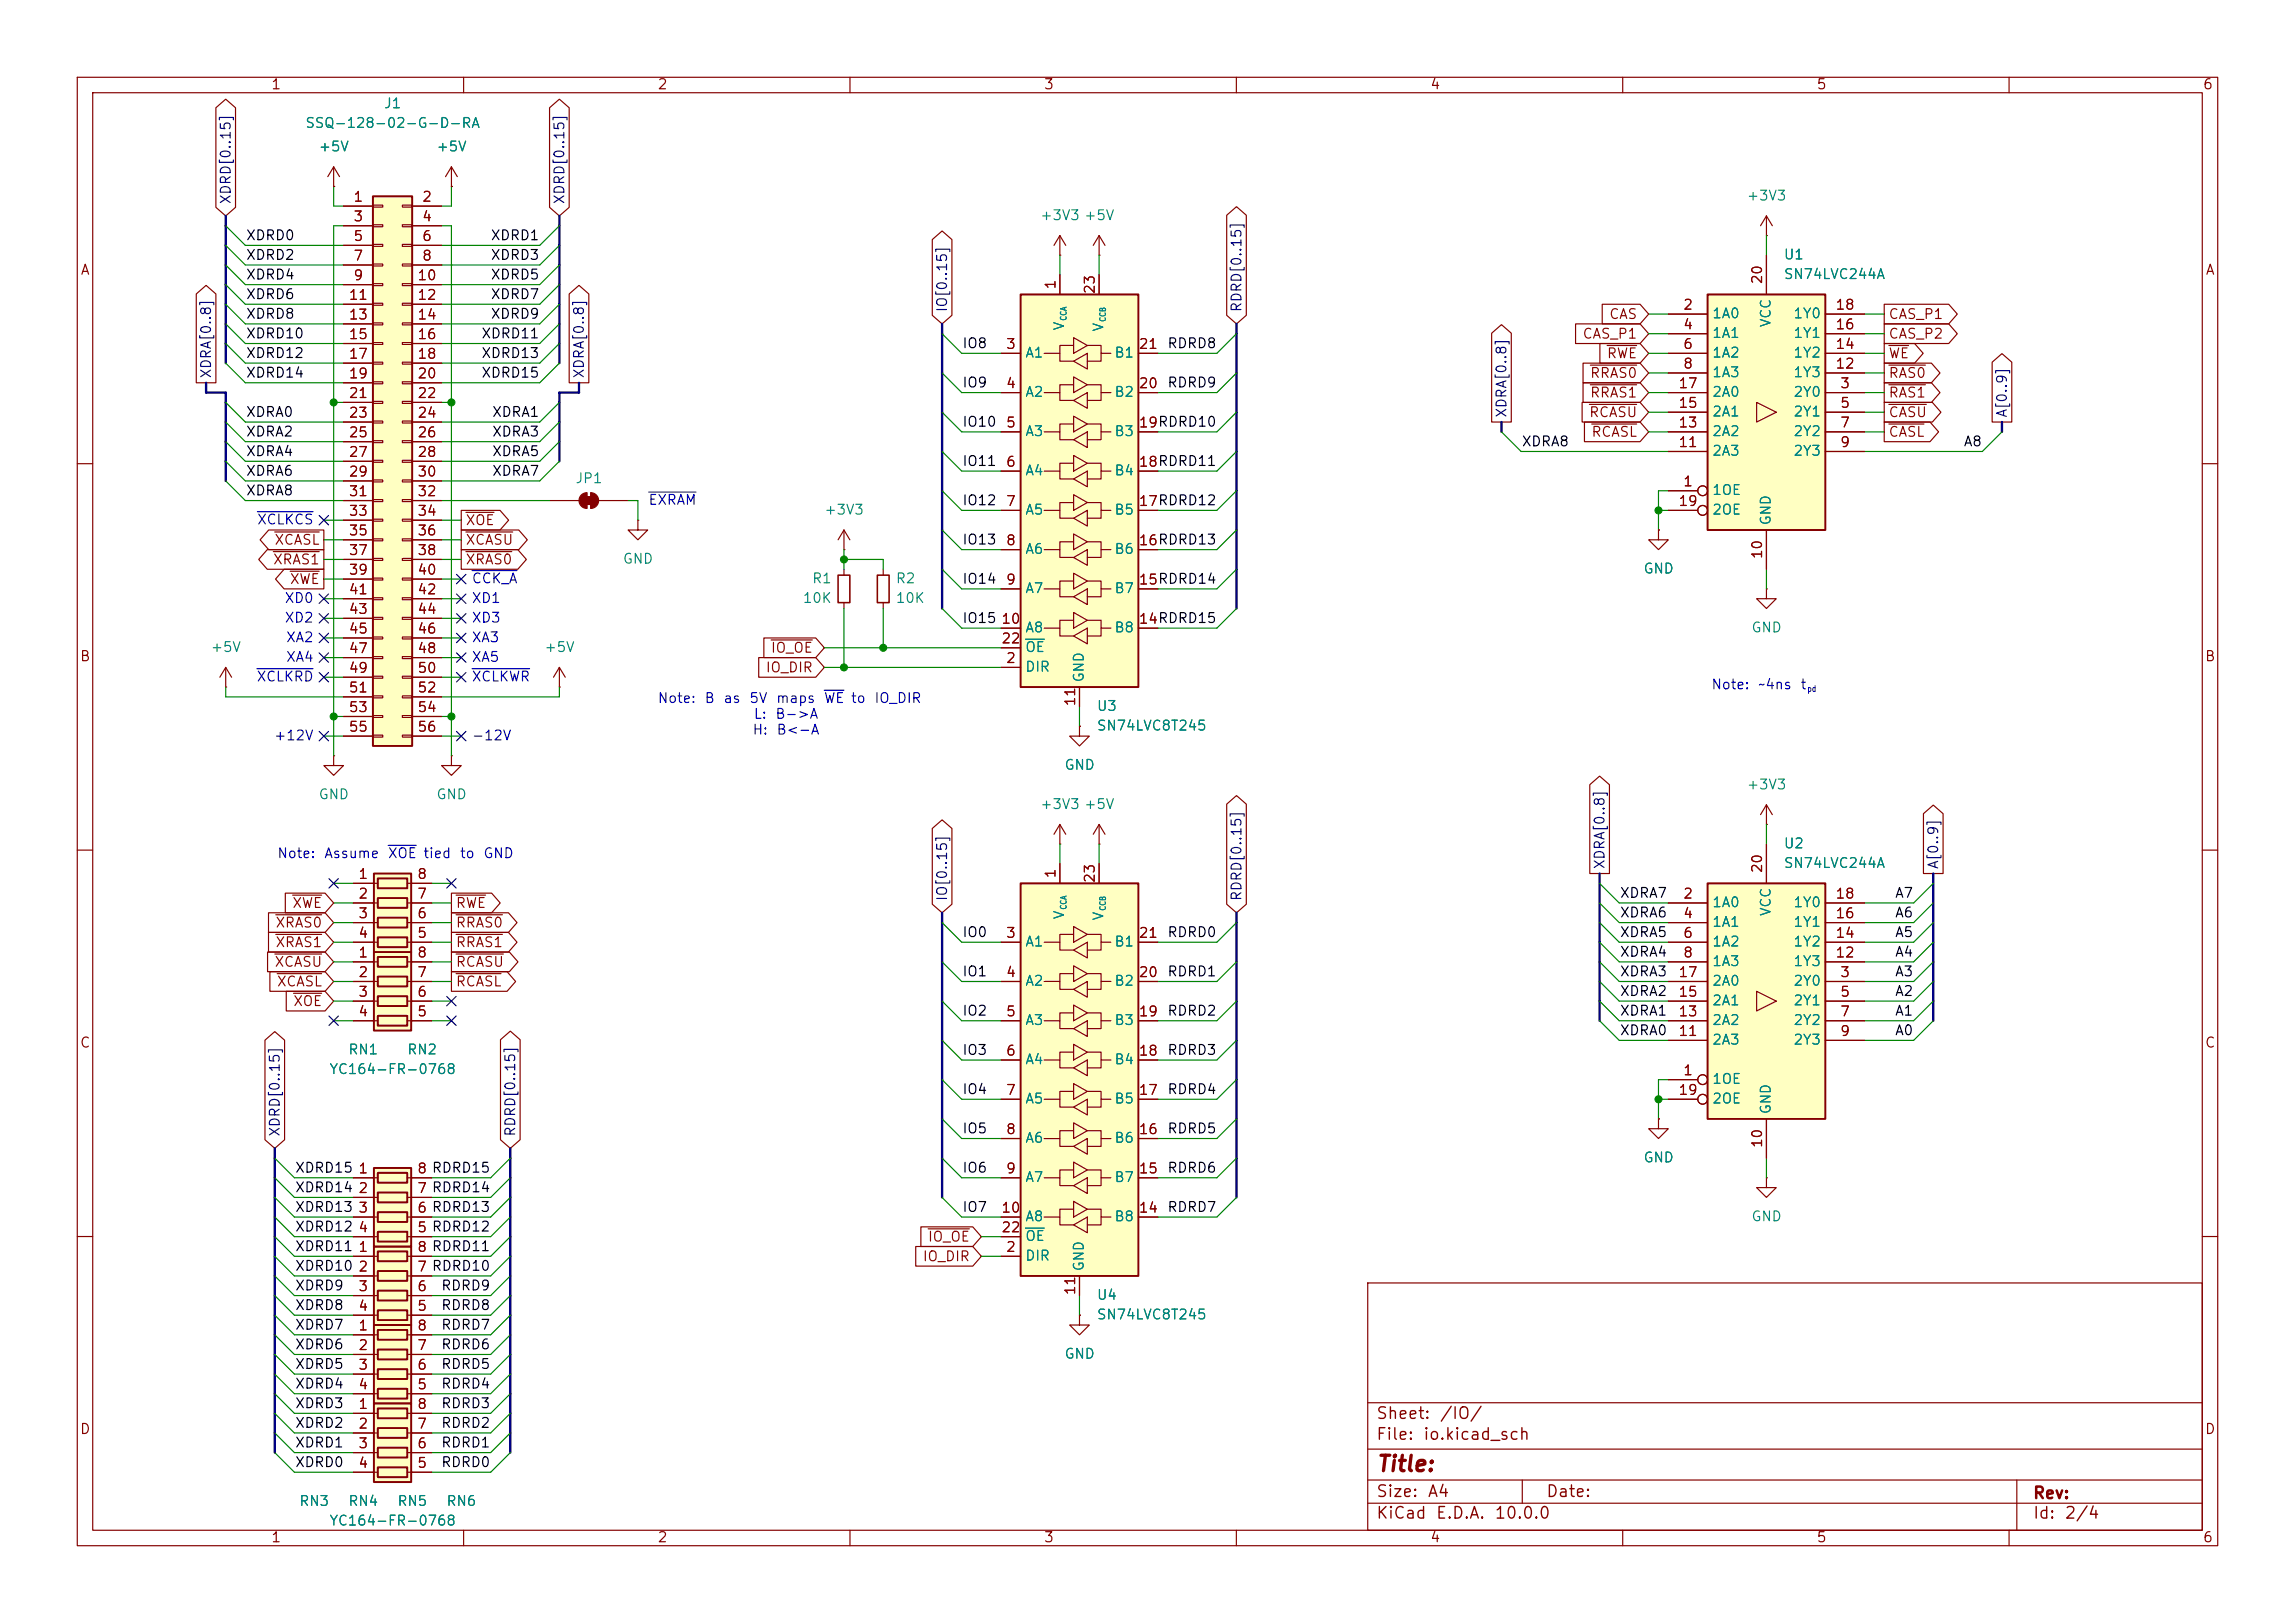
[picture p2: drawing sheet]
<svg xmlns="http://www.w3.org/2000/svg" width="297mm" height="210mm" viewBox="0 0 297 210" stroke-linecap="round" stroke-linejoin="round" font-family="sans-serif">
<defs><g id="words">
<text font-size="2" fill="#840000" x="178" y="190.9">Title:</text>
<g font-size="1.5" fill="#840000">
<text x="178" y="184">Sheet:</text>
<text x="186.2" y="184">/IO/</text>
<text x="178" y="186.7">File:</text>
<text x="184.1" y="186.7">io.kicad_sch</text>
<text x="178" y="196.9">KiCad</text>
<text x="178" y="194.1">Size:</text>
<text x="184.7" y="194.1">A4</text>
<text x="185.7" y="196.9">E.D.A.</text>
<text x="193.3" y="196.9">10.0.0</text>
<text x="200" y="194.1">Date:</text>
<text x="263" y="194.3">Rev:</text>
<text x="263" y="196.9">Id:</text>
<text x="267.1" y="196.9">2/4</text>
</g>
<g font-size="1.3" fill="#840000">
<text x="35" y="11.9">1</text>
<text x="85" y="11.9">2</text>
<text x="135" y="11.9">3</text>
<text x="185" y="11.9">4</text>
<text x="235" y="11.9">5</text>
<text x="285" y="11.9">6</text>
<text x="45.6" y="26.4">1</text>
<text x="45.6" y="29">3</text>
<text x="54.5" y="26.4">2</text>
<text x="54.5" y="29">4</text>
<text x="10.3" y="35.9">A</text>
<text x="45.6" y="31.5">5</text>
<text x="45.6" y="34">7</text>
<text x="54.5" y="31.5">6</text>
<text x="54.5" y="34">8</text>
<text x="285.3" y="35.9">A</text>
<text x="45" y="39.1">11</text>
<text x="45" y="41.7">13</text>
<text x="45.6" y="36.6">9</text>
<text x="53.9" y="36.6">10</text>
<text x="53.9" y="39.1">12</text>
<text x="53.9" y="41.7">14</text>
<text x="136.9" y="37.5" transform="rotate(-90 136.9 37.5)">1</text>
<text x="142" y="38.1" transform="rotate(-90 142 38.1)">23</text>
<text x="208.2" y="41.6">CAS</text>
<text x="217.7" y="40.4">2</text>
<text x="228.3" y="36.9" transform="rotate(-90 228.3 36.9)">20</text>
<text x="237.4" y="40.4">18</text>
<text x="244.3" y="41.6">CAS_P1</text>
<text x="45" y="44.2">15</text>
<text x="45" y="46.7">17</text>
<text x="53.9" y="44.2">16</text>
<text x="53.9" y="46.7">18</text>
<text x="130.1" y="45.5">3</text>
<text x="147.3" y="45.5">21</text>
<text x="204.7" y="44.1">CAS_P1</text>
<text x="207.9" y="46.7">RWE</text>
<text x="217.7" y="42.9">4</text>
<text x="217.7" y="45.5">6</text>
<text x="237.4" y="45.5">14</text>
<text x="237.4" y="42.9">16</text>
<text x="244.3" y="44.1">CAS_P2</text>
<text x="244.3" y="46.7">WE</text>
<text x="45" y="49.3">19</text>
<text x="45" y="51.8">21</text>
<text x="53.9" y="49.3">20</text>
<text x="53.9" y="51.8">22</text>
<text x="130.1" y="50.5">4</text>
<text x="147.3" y="50.5">20</text>
<text x="205.7" y="51.8">RRAS1</text>
<text x="205.7" y="49.2">RRAS0</text>
<text x="217.1" y="53.1">15</text>
<text x="217.1" y="50.5">17</text>
<text x="217.7" y="48">8</text>
<text x="237.4" y="48">12</text>
<text x="238.1" y="50.5">3</text>
<text x="238.1" y="53.1">5</text>
<text x="244.3" y="51.8">RAS1</text>
<text x="244.3" y="49.2">RAS0</text>
<text x="45" y="54.4">23</text>
<text x="45" y="56.9">25</text>
<text x="45" y="59.4">27</text>
<text x="53.9" y="54.4">24</text>
<text x="53.9" y="56.9">26</text>
<text x="53.9" y="59.4">28</text>
<text x="130.1" y="55.6">5</text>
<text x="147.3" y="55.6">19RDRD10</text>
<text x="147.3" y="55.6">19</text>
<text x="205.6" y="54.3">RCASU</text>
<text x="205.9" y="56.8">RCASL</text>
<text x="217.1" y="58.2">11</text>
<text x="217.1" y="55.6">13</text>
<text x="238.1" y="55.6">7</text>
<text x="238.1" y="58.2">9</text>
<text x="244.3" y="56.8">CASL</text>
<text x="244.3" y="54.3">CASU</text>
<text x="45" y="62">29</text>
<text x="45" y="64.5">31</text>
<text x="53.9" y="62">30</text>
<text x="53.9" y="64.5">32</text>
<text x="130.1" y="60.7">6</text>
<text x="130.1" y="65.8">7</text>
<text x="147.3" y="65.8">17RDRD12</text>
<text x="147.3" y="60.7">18RDRD11</text>
<text x="147.3" y="65.8">17</text>
<text x="147.3" y="60.7">18</text>
<text x="217.1" y="65.8">19</text>
<text x="217.7" y="63.2">1</text>
<text x="35.4" y="70.8">XCASL</text>
<text x="45" y="67.1">33</text>
<text x="45" y="69.6">35</text>
<text x="53.9" y="67.1">34</text>
<text x="53.9" y="69.6">36</text>
<text x="60.2" y="70.8">XCASU</text>
<text x="60.2" y="68.3">XOE</text>
<text x="130.1" y="70.9">8</text>
<text x="147.3" y="70.9">16RDRD13</text>
<text x="147.3" y="70.9">16</text>
<text x="35.2" y="73.3">XRAS1</text>
<text x="37.4" y="75.9">XWE</text>
<text x="45" y="72.1">37</text>
<text x="45" y="74.7">39</text>
<text x="45" y="77.2">41</text>
<text x="53.9" y="72.1">38</text>
<text x="53.9" y="74.7">40</text>
<text x="53.9" y="77.2">42</text>
<text x="60.2" y="73.3">XRAS0</text>
<text x="130.1" y="75.9">9</text>
<text x="147.3" y="75.9">15RDRD14</text>
<text x="147.3" y="75.9">15</text>
<text x="228.3" y="72.4" transform="rotate(-90 228.3 72.4)">10</text>
<text x="45" y="79.8">43</text>
<text x="45" y="82.3">45</text>
<text x="53.9" y="79.8">44</text>
<text x="53.9" y="82.3">46</text>
<text x="129.5" y="81">10</text>
<text x="129.5" y="83.6">22</text>
<text x="147.3" y="81">14RDRD15</text>
<text x="147.3" y="81">14</text>
<text x="10.3" y="85.9">B</text>
<text x="45" y="84.8">47</text>
<text x="45" y="87.4">49</text>
<text x="45" y="89.9">51</text>
<text x="53.9" y="84.8">48</text>
<text x="53.9" y="87.4">50</text>
<text x="53.9" y="89.9">52</text>
<text x="99" y="87.3">IO_DIR</text>
<text x="99.7" y="84.8">IO_OE</text>
<text x="130.1" y="86.1">2</text>
<text x="285.3" y="85.9">B</text>
<text x="45" y="92.5">53</text>
<text x="45" y="95">55</text>
<text x="53.9" y="92.5">54</text>
<text x="53.9" y="95">56</text>
<text x="139.4" y="91.5" transform="rotate(-90 139.4 91.5)">11</text>
<text x="136.9" y="113.7" transform="rotate(-90 136.9 113.7)">1</text>
<text x="228.3" y="113.1" transform="rotate(-90 228.3 113.1)">20</text>
<text x="37.7" y="117.8">XWE</text>
<text x="46.3" y="114">1</text>
<text x="46.3" y="116.6">2</text>
<text x="46.3" y="119.1">3</text>
<text x="53.9" y="119.1">6</text>
<text x="53.9" y="116.6">7</text>
<text x="53.9" y="114">8</text>
<text x="58.9" y="117.8">RWE</text>
<text x="142" y="114.3" transform="rotate(-90 142 114.3)">23</text>
<text x="217.7" y="116.6">2</text>
<text x="217.7" y="119.1">4</text>
<text x="237.4" y="119.1">16</text>
<text x="237.4" y="116.6">18</text>
<text x="35.4" y="125.4">XCASU</text>
<text x="35.6" y="122.9">XRAS1</text>
<text x="35.6" y="120.3">XRAS0</text>
<text x="46.3" y="124.2">1</text>
<text x="46.3" y="121.7">4</text>
<text x="53.9" y="124.2">8</text>
<text x="53.9" y="121.7">5</text>
<text x="58.9" y="122.9">RRAS1</text>
<text x="58.9" y="125.4">RCASU</text>
<text x="58.9" y="120.3">RRAS0</text>
<text x="130.1" y="121.7">3</text>
<text x="147.3" y="121.7">21</text>
<text x="217.7" y="121.7">6</text>
<text x="217.7" y="124.2">8</text>
<text x="237.4" y="124.2">12</text>
<text x="237.4" y="121.7">14</text>
<text x="35.7" y="128">XCASL</text>
<text x="37.9" y="130.5">XOE</text>
<text x="46.3" y="126.7">2</text>
<text x="46.3" y="129.3">3</text>
<text x="46.3" y="131.8">4</text>
<text x="53.9" y="131.8">5</text>
<text x="53.9" y="129.3">6</text>
<text x="53.9" y="126.7">7</text>
<text x="58.9" y="128">RCASL</text>
<text x="130.1" y="126.7">4</text>
<text x="130.1" y="131.8">5</text>
<text x="147.3" y="131.8">19</text>
<text x="147.3" y="126.7">20</text>
<text x="217.1" y="131.8">13</text>
<text x="217.1" y="129.3">15</text>
<text x="217.1" y="126.7">17</text>
<text x="238.1" y="126.7">3</text>
<text x="238.1" y="129.3">5</text>
<text x="238.1" y="131.8">7</text>
<text x="10.3" y="135.9">C</text>
<text x="130.1" y="136.9">6</text>
<text x="147.3" y="136.9">18</text>
<text x="217.1" y="134.4">11</text>
<text x="238.1" y="134.4">9</text>
<text x="285.3" y="135.9">C</text>
<text x="130.1" y="142">7</text>
<text x="147.3" y="142">17</text>
<text x="217.1" y="142">19</text>
<text x="217.7" y="139.4">1</text>
<text x="130.1" y="147.1">8</text>
<text x="147.3" y="147.1">16</text>
<text x="228.3" y="148.6" transform="rotate(-90 228.3 148.6)">10</text>
<text x="46.3" y="152.1">1</text>
<text x="46.3" y="154.7">2</text>
<text x="53.9" y="154.7">7 RDRD14</text>
<text x="53.9" y="152.1">8 RDRD15</text>
<text x="53.9" y="154.7">7</text>
<text x="53.9" y="152.1">8</text>
<text x="130.1" y="152.1">9</text>
<text x="147.3" y="152.1">15</text>
<text x="46.3" y="157.2">3</text>
<text x="46.3" y="159.8">4</text>
<text x="53.9" y="159.8">5 RDRD12</text>
<text x="53.9" y="157.2">6 RDRD13</text>
<text x="53.9" y="159.8">5</text>
<text x="53.9" y="157.2">6</text>
<text x="120" y="161">IO_OE</text>
<text x="129.5" y="157.2">10</text>
<text x="129.5" y="159.8">22</text>
<text x="147.3" y="157.2">14</text>
<text x="46.3" y="162.3">1</text>
<text x="46.3" y="164.8">2</text>
<text x="46.3" y="167.4">3</text>
<text x="53.9" y="167.4">6</text>
<text x="53.9" y="164.8">7 RDRD10</text>
<text x="53.9" y="162.3">8 RDRD11</text>
<text x="53.9" y="164.8">7</text>
<text x="53.9" y="162.3">8</text>
<text x="119.3" y="163.5">IO_DIR</text>
<text x="130.1" y="162.3">2</text>
<text x="139.4" y="167.7" transform="rotate(-90 139.4 167.7)">11</text>
<text x="46.3" y="169.9">4</text>
<text x="46.3" y="172.5">1</text>
<text x="53.9" y="169.9">5</text>
<text x="53.9" y="172.5">8</text>
<text x="46.3" y="175">2</text>
<text x="46.3" y="177.5">3</text>
<text x="53.9" y="177.5">6</text>
<text x="53.9" y="175">7</text>
<text x="10.3" y="185.9">D</text>
<text x="46.3" y="180.1">4</text>
<text x="46.3" y="182.6">1</text>
<text x="46.3" y="185.2">2</text>
<text x="53.9" y="180.1">5</text>
<text x="53.9" y="185.2">7</text>
<text x="53.9" y="182.6">8</text>
<text x="285.3" y="185.9">D</text>
<text x="46.3" y="187.7">3</text>
<text x="46.3" y="190.2">4</text>
<text x="53.9" y="190.2">5</text>
<text x="53.9" y="187.7">6</text>
<text x="35" y="199.9">1</text>
<text x="85" y="199.9">2</text>
<text x="135" y="199.9">3</text>
<text x="185" y="199.9">4</text>
<text x="235" y="199.9">5</text>
<text x="285" y="199.9">6</text>
</g>
<g font-size="1.3" fill="#008484">
<text x="39.4" y="16.9">SSQ-128-02-G-D-RA</text>
<text x="49.6" y="14.3">J1</text>
<text x="41.1" y="19.9">+5V</text>
<text x="56.4" y="19.9">+5V</text>
<text x="134.5" y="28.8">+3V3 +5V</text>
<text x="226" y="26.3">+3V3</text>
<text x="230.8" y="33.9">U1</text>
<text x="221.5" y="41.5">1A0</text>
<text x="230.8" y="36.4">SN74LVC244A</text>
<text x="232" y="41.5">1Y0</text>
<text x="132.6" y="46.6">A1</text>
<text x="138" y="42.9" transform="rotate(-90 138 42.9)">V</text>
<text x="143.1" y="43" transform="rotate(-90 143.1 43)">V</text>
<text x="144.1" y="46.6">B1</text>
<text x="221.5" y="44">1A1</text>
<text x="221.5" y="46.6">1A2</text>
<text x="229.5" y="42.4" transform="rotate(-90 229.5 42.4)">VCC</text>
<text x="232" y="46.6">1Y2</text>
<text x="232" y="44">1Y1</text>
<text x="132.6" y="51.7">A2</text>
<text x="144.1" y="51.7">B2</text>
<text x="221.5" y="49.1">1A3</text>
<text x="221.5" y="51.7">2A0</text>
<text x="232" y="51.7">2Y0</text>
<text x="232" y="49.1">1Y3</text>
<text x="132.6" y="56.7">A3</text>
<text x="144.1" y="56.7">B3</text>
<text x="221.5" y="59.3">2A3</text>
<text x="221.5" y="56.7">2A2</text>
<text x="221.5" y="54.2">2A1</text>
<text x="232" y="54.2">2Y1</text>
<text x="232" y="56.7">2Y2</text>
<text x="232" y="59.3">2Y3</text>
<text x="74.4" y="62.8">JP1</text>
<text x="132.6" y="61.8">A4</text>
<text x="144.1" y="61.8">B4</text>
<text x="221.5" y="64.4">1OE</text>
<text x="106.6" y="66.9">+3V3</text>
<text x="132.6" y="66.9">A5</text>
<text x="132.6" y="72">A6</text>
<text x="144.1" y="72">B6</text>
<text x="144.1" y="66.9">B5</text>
<text x="221.5" y="66.9">2OE</text>
<text x="229.5" y="68.1" transform="rotate(-90 229.5 68.1)">GND</text>
<text x="80.5" y="73.3">GND</text>
<text x="105" y="75.8">R1</text>
<text x="115.8" y="75.8">R2</text>
<text x="132.6" y="77.1">A7</text>
<text x="144.1" y="77.1">B7</text>
<text x="212.6" y="74.5">GND</text>
<text x="103.8" y="78.3">10K</text>
<text x="115.8" y="78.3">10K</text>
<text x="132.6" y="82.1">A8</text>
<text x="144.1" y="82.1">B8</text>
<text x="226.6" y="82.1">GND</text>
<text x="27.2" y="84.7">+5V</text>
<text x="70.4" y="84.7">+5V</text>
<text x="132.6" y="87.2">DIR</text>
<text x="132.6" y="84.7">OE</text>
<text x="140.6" y="88.4" transform="rotate(-90 140.6 88.4)">GND</text>
<text x="141.9" y="94.8">SN74LVC8T245</text>
<text x="141.9" y="92.3">U3</text>
<text x="137.7" y="99.9">GND</text>
<text x="41.1" y="103.7">GND</text>
<text x="56.4" y="103.7">GND</text>
<text x="134.5" y="105">+3V3 +5V</text>
<text x="226" y="102.5">+3V3</text>
<text x="230.8" y="110.1">U2</text>
<text x="230.8" y="112.6">SN74LVC244A</text>
<text x="138" y="119.1" transform="rotate(-90 138 119.1)">V</text>
<text x="143.1" y="119.2" transform="rotate(-90 143.1 119.2)">V</text>
<text x="221.5" y="117.7">1A0</text>
<text x="229.5" y="118.6" transform="rotate(-90 229.5 118.6)">VCC</text>
<text x="232" y="117.7">1Y0</text>
<text x="132.6" y="122.8">A1</text>
<text x="144.1" y="122.8">B1</text>
<text x="221.5" y="120.2">1A1</text>
<text x="221.5" y="122.8">1A2</text>
<text x="221.5" y="125.3">1A3</text>
<text x="232" y="125.3">1Y3</text>
<text x="232" y="122.8">1Y2</text>
<text x="232" y="120.2">1Y1</text>
<text x="132.6" y="127.9">A2</text>
<text x="144.1" y="127.9">B2</text>
<text x="221.5" y="130.4">2A1</text>
<text x="221.5" y="127.9">2A0</text>
<text x="232" y="127.9">2Y0</text>
<text x="232" y="130.4">2Y1</text>
<text x="45" y="136.8">RN1</text>
<text x="52.6" y="136.8">RN2</text>
<text x="132.6" y="132.9">A3</text>
<text x="144.1" y="132.9">B3</text>
<text x="221.5" y="135.5">2A3</text>
<text x="221.5" y="132.9">2A2</text>
<text x="232" y="132.9">2Y2</text>
<text x="232" y="135.5">2Y3</text>
<text x="42.5" y="139.3">YC164-FR-0768</text>
<text x="132.6" y="138">A4</text>
<text x="132.6" y="143.1">A5</text>
<text x="144.1" y="143.1">B5</text>
<text x="144.1" y="138">B4</text>
<text x="221.5" y="140.6">1OE</text>
<text x="221.5" y="143.1">2OE</text>
<text x="132.6" y="148.2">A6</text>
<text x="144.1" y="148.2">B6</text>
<text x="229.5" y="144.3" transform="rotate(-90 229.5 144.3)">GND</text>
<text x="132.6" y="153.3">A7</text>
<text x="144.1" y="153.3">B7</text>
<text x="212.6" y="150.7">GND</text>
<text x="132.6" y="158.3">A8</text>
<text x="132.6" y="160.9">OE</text>
<text x="144.1" y="158.3">B8</text>
<text x="226.6" y="158.3">GND</text>
<text x="132.6" y="163.4">DIR</text>
<text x="140.6" y="164.6" transform="rotate(-90 140.6 164.6)">GND</text>
<text x="141.9" y="171">SN74LVC8T245</text>
<text x="141.9" y="168.5">U4</text>
<text x="137.7" y="176.1">GND</text>
<text x="38.6" y="195.2">RN3</text>
<text x="42.5" y="197.7">YC164-FR-0768</text>
<text x="45" y="195.2">RN4</text>
<text x="51.3" y="195.2">RN5</text>
<text x="57.7" y="195.2">RN6</text>
</g>
<g font-size="1.3" fill="#000084">
<text x="30.2" y="26.5" transform="rotate(-90 30.2 26.5)">XDRD[0..15]</text>
<text x="73.3" y="26.5" transform="rotate(-90 73.3 26.5)">XDRD[0..15]</text>
<text x="122.9" y="40.5" transform="rotate(-90 122.9 40.5)">IO[0..15]</text>
<text x="161" y="40.5" transform="rotate(-90 161 40.5)">RDRD[0..15]</text>
<text x="27.6" y="49.1" transform="rotate(-90 27.6 49.1)">XDRA[0..8]</text>
<text x="75.9" y="49.1" transform="rotate(-90 75.9 49.1)">XDRA[0..8]</text>
<text x="195.3" y="54.1" transform="rotate(-90 195.3 54.1)">XDRA[0..8]</text>
<text x="260" y="54.1" transform="rotate(-90 260 54.1)">A[0..9]</text>
<text x="208" y="112.6" transform="rotate(-90 208 112.6)">XDRA[0..8]</text>
<text x="251.1" y="112.6" transform="rotate(-90 251.1 112.6)">A[0..9]</text>
<text x="122.9" y="116.7" transform="rotate(-90 122.9 116.7)">IO[0..15]</text>
<text x="161" y="116.7" transform="rotate(-90 161 116.7)">RDRD[0..15]</text>
<text x="36.5" y="147.2" transform="rotate(-90 36.5 147.2)">XDRD[0..15]</text>
<text x="67" y="147.2" transform="rotate(-90 67 147.2)">RDRD[0..15]</text>
</g>
<g font-size="1.3">
<text x="31.7" y="33.9">XDRD2</text>
<text x="31.7" y="31.4">XDRD0</text>
<text x="63.4" y="33.9">XDRD3</text>
<text x="63.4" y="31.4">XDRD1</text>
<text x="31.7" y="39">XDRD6</text>
<text x="31.7" y="41.6">XDRD8</text>
<text x="31.7" y="36.5">XDRD4</text>
<text x="63.4" y="39">XDRD7</text>
<text x="63.4" y="36.5">XDRD5</text>
<text x="63.4" y="41.6">XDRD9</text>
<text x="31.7" y="46.6">XDRD12</text>
<text x="31.7" y="44.1">XDRD10</text>
<text x="62.2" y="46.6">XDRD13</text>
<text x="62.2" y="44.1">XDRD11</text>
<text x="124.5" y="45.4">IO8</text>
<text x="151" y="45.4">RDRD8</text>
<text x="31.7" y="49.2">XDRD14</text>
<text x="62.2" y="49.2">XDRD15</text>
<text x="124.5" y="50.5">IO9</text>
<text x="151" y="50.5">RDRD9</text>
<text x="31.7" y="59.3">XDRA4</text>
<text x="31.7" y="54.3">XDRA0</text>
<text x="31.7" y="56.8">XDRA2</text>
<text x="63.6" y="59.3">XDRA5</text>
<text x="63.6" y="56.8">XDRA3</text>
<text x="63.6" y="54.3">XDRA1</text>
<text x="124.5" y="55.5">IO10</text>
<text x="196.8" y="58.1">XDRA8</text>
<text x="254" y="58.1">A8</text>
<text x="31.7" y="64.4">XDRA8</text>
<text x="31.7" y="61.9">XDRA6</text>
<text x="63.6" y="61.9">XDRA7</text>
<text x="124.5" y="60.6">IO11</text>
<text x="124.5" y="65.7">IO12</text>
<text x="124.5" y="70.8">IO13</text>
<text x="124.5" y="75.9">IO14</text>
<text x="124.5" y="80.9">IO15</text>
<text x="209.5" y="119">XDRA6</text>
<text x="209.5" y="116.5">XDRA7</text>
<text x="245.1" y="116.5">A7</text>
<text x="245.1" y="119">A6</text>
<text x="124.5" y="121.6">IO0</text>
<text x="151" y="121.6">RDRD0</text>
<text x="209.5" y="124.1">XDRA4</text>
<text x="209.5" y="121.6">XDRA5</text>
<text x="245.1" y="121.6">A5</text>
<text x="245.1" y="124.1">A4</text>
<text x="124.5" y="131.7">IO2</text>
<text x="124.5" y="126.7">IO1</text>
<text x="151" y="131.7">RDRD2</text>
<text x="151" y="126.7">RDRD1</text>
<text x="209.5" y="131.7">XDRA1</text>
<text x="209.5" y="126.7">XDRA3</text>
<text x="209.5" y="129.2">XDRA2</text>
<text x="245.1" y="129.2">A2</text>
<text x="245.1" y="126.7">A3</text>
<text x="245.1" y="131.7">A1</text>
<text x="124.5" y="136.8">IO3</text>
<text x="151" y="136.8">RDRD3</text>
<text x="209.5" y="134.3">XDRA0</text>
<text x="245.1" y="134.3">A0</text>
<text x="124.5" y="141.9">IO4</text>
<text x="151" y="141.9">RDRD4</text>
<text x="124.5" y="147">IO5</text>
<text x="151" y="147">RDRD5</text>
<text x="38.1" y="152.1">XDRD15</text>
<text x="38.1" y="154.6">XDRD14</text>
<text x="124.5" y="152.1">IO6</text>
<text x="151" y="152.1">RDRD6</text>
<text x="38.1" y="159.7">XDRD12</text>
<text x="38.1" y="157.1">XDRD13</text>
<text x="124.5" y="157.1">IO7</text>
<text x="151" y="157.1">RDRD7</text>
<text x="38.1" y="162.2">XDRD11</text>
<text x="38.1" y="164.8">XDRD10</text>
<text x="38.1" y="167.3">XDRD9</text>
<text x="57" y="167.3">RDRD9</text>
<text x="38.1" y="172.4">XDRD7</text>
<text x="38.1" y="169.8">XDRD8</text>
<text x="57" y="172.4">RDRD7</text>
<text x="57" y="169.8">RDRD8</text>
<text x="38.1" y="174.9">XDRD6</text>
<text x="38.1" y="177.5">XDRD5</text>
<text x="38.1" y="180">XDRD4</text>
<text x="57" y="180">RDRD4</text>
<text x="57" y="177.5">RDRD5</text>
<text x="57" y="174.9">RDRD6</text>
<text x="38.1" y="182.5">XDRD3</text>
<text x="38.1" y="185.1">XDRD2</text>
<text x="57" y="185.1">RDRD2</text>
<text x="57" y="182.5">RDRD3</text>
<text x="38.1" y="190.2">XDRD0</text>
<text x="38.1" y="187.6">XDRD1</text>
<text x="57" y="187.6">RDRD1</text>
<text x="57" y="190.2">RDRD0</text>
</g>
<g font-size="1.3" fill="#0000c2">
<text x="83.8" y="65.6">EXRAM</text>
<text x="33.2" y="68.2">XCLKCS</text>
<text x="61" y="75.8">CCK_A</text>
<text x="36.7" y="78.3">XD0</text>
<text x="36.7" y="80.9">XD2</text>
<text x="36.9" y="83.4">XA2</text>
<text x="61" y="80.9">XD3</text>
<text x="61" y="83.4">XA3</text>
<text x="61" y="78.3">XD1</text>
<text x="33.1" y="88.5">XCLKRD</text>
<text x="36.9" y="86">XA4</text>
<text x="61" y="88.5">XCLKWR</text>
<text x="61" y="86">XA5</text>
<text x="221.4" y="89.5">Note:</text>
<text x="227.4" y="89.5">~4ns</text>
<text x="232.9" y="89.5">t</text>
<text x="85" y="91.3">Note:</text>
<text x="91.1" y="91.3">B</text>
<text x="93.5" y="91.3">as</text>
<text x="96.9" y="91.3">5V</text>
<text x="97.3" y="95.4">H:</text>
<text x="97.4" y="93.3">L:</text>
<text x="100.3" y="93.3">B-&gt;A</text>
<text x="100.3" y="91.3">maps</text>
<text x="100.4" y="95.4">B&lt;-A</text>
<text x="106.5" y="91.3">WE to</text>
<text x="113.1" y="91.3">IO_DIR</text>
<text x="35.4" y="96.1">+12V</text>
<text x="61" y="96.1">-12V</text>
<text x="35.8" y="111.4">Note:</text>
<text x="41.9" y="111.4">Assume</text>
<text x="50.1" y="111.4">XOE tied</text>
<text x="59.4" y="111.4">to</text>
<text x="62.5" y="111.4">GND</text>
</g>
<g font-size=".8" fill="#008484">
<text x="138.2" y="41.6" transform="rotate(-90 138.2 41.6)">CCA</text>
<text x="143.3" y="41.7" transform="rotate(-90 143.3 41.7)">CCB</text>
<text x="138.2" y="117.8" transform="rotate(-90 138.2 117.8)">CCA</text>
<text x="143.3" y="117.9" transform="rotate(-90 143.3 117.9)">CCB</text>
</g>
<text font-size=".8" fill="#0000c2" x="233.8" y="89.7">pd</text>
</g></defs>
<g fill="none" stroke="#840000" stroke-width=".15">
<path d="M10 10h277v190h-277zM12 12h273v186h-273zM60 10v2M110 10v2M160 10v2M210 10v2M260 10v2M142.2 33h.1M142.2 30.5l-.7 1.3M142.2 30.5l.8 1.3M142.2 30.5v2.5M10 60h2"/>
<path d="M285 60h2M10 110h2M285 110h2M10 160h2M177 166h108v32h-108zM285 160h2M60 198v2M110 198v2M160 198v2M177 194.5h108M177 191.5h108M177 187.5h108"/>
<path d="M177 181.5h108M197 191.5v3M210 198v2M260 198v2M261 191.5v6.5"/>
</g>
<path d="M48.4 161.3h4.8v10.2h-4.8z" fill="#ffffc2"/>
<path d="M48.4 161.3h4.8v10.2h-4.8zM48.9 161.9h3.8v1.3h-3.8zM48.9 164.5h3.8v1.2h-3.8zM48.9 167h3.8v1.3h-3.8zM48.9 169.5h3.8v1.3h-3.8z" fill="none" stroke="#840000" stroke-width=".25"/>
<g fill="none" stroke="#840000" stroke-width=".15">
<path d="M137.2 33h.1M137.2 30.5l-.8 1.3M137.2 30.5l.7 1.3M137.2 30.5v2.5M43.2 97.8v1.3h1.2l-1.2 1.2-1.3-1.2h1.3M43.2 97.8h.1M58.4 97.8v1.3h1.3l-1.3 1.2-1.3-1.2h1.3M58.4 97.8h.1M45.7 162.6h3.2M45.7 165.1h3.2M45.7 167.6h3.2M45.7 170.2h3.2"/>
<path d="M52.7 162.6h3.2M52.7 165.1h3.2M52.7 167.6h3.2M52.7 170.2h3.2"/>
</g>
<path d="M132.1 114.3h15.2v50.8h-15.2z" fill="#ffffc2"/>
<path d="M132.1 114.3h15.2v50.8h-15.2z" fill="none" stroke="#840000" stroke-width=".25"/>
<g fill="none" stroke="#840000" stroke-width=".15">
<path d="M137.2 111.8v2.5M138.9 119.9l1.8 1-1.8 1zM142.2 111.8v2.5M129.5 121.9h2.6M129.5 127h2.6M129.5 132.1h2.6M129.5 137.2h2.6M135.1 121.9h2.1v1h1.7M135.1 132.1h2.1v1h1.7M135.1 127h2.1v1h1.7M135.1 137.2h2.1v1h1.7M138.9 120.9h-1.7v1"/>
<path d="M138.9 131.1h-1.7v1M138.9 130l1.8 1.1-1.8 1zM138.9 122.9l1.8-1v2.1zM138.9 133.1l1.8-1v2zM138.9 138.2l1.8-1v2zM138.9 126h-1.7v1M138.9 136.1h-1.7v1.1M138.9 125l1.8 1-1.8 1zM138.9 135.1l1.8 1-1.8 1.1zM138.9 128l1.8-1v2zM140.7 120.9h1.8v1h1.3M140.7 131.1h1.8v1h1.3"/>
<path d="M140.7 126h1.8v1h1.3M140.7 136.1h1.8v1.1h1.3M142.5 121.9v1h-1.8M142.5 132.1v1h-1.8M142.5 127v1h-1.8M142.5 137.2v1h-1.8M147.3 121.9h2.6M147.3 127h2.6M147.3 132.1h2.6M147.3 137.2h2.6M129.5 142.2h2.6M129.5 147.3h2.6"/>
<path d="M129.5 152.4h2.6M129.5 157.5h2.6M135.1 142.2h2.1v1.1h1.7M135.1 152.4h2.1v1h1.7M135.1 147.3h2.1v1h1.7M135.1 157.5h2.1v1h1.7M138.9 141.2h-1.7v1M138.9 151.4h-1.7v1M138.9 140.2l1.8 1-1.8 1zM138.9 150.4l1.8 1-1.8 1zM138.9 143.3l1.8-1.1v2.1zM138.9 153.4l1.8-1v2z"/>
<path d="M138.9 158.5l1.8-1v2zM138.9 146.3h-1.7v1M138.9 156.5h-1.7v1M138.9 145.3l1.8 1-1.8 1zM138.9 155.4l1.8 1.1-1.8 1zM138.9 148.3l1.8-1v2.1zM140.7 141.2h1.8v1h1.3M140.7 151.4h1.8v1h1.3M140.7 146.3h1.8v1h1.3M140.7 156.5h1.8v1h1.3M142.5 142.2v1.1h-1.8M142.5 152.4v1h-1.8"/>
<path d="M142.5 147.3v1h-1.8M142.5 157.5v1h-1.8M147.3 142.2h2.6M147.3 147.3h2.6M147.3 152.4h2.6M147.3 157.5h2.6M129.5 162.6h2.6M129.5 160h2.6M139.7 165.1v2.5"/>
</g>
<path d="M132.7 158.9h2.4" fill="none" stroke="#008484" stroke-width=".15"/>
<path d="M132.1 38.1h15.2v50.8h-15.2z" fill="#ffffc2"/>
<path d="M132.1 38.1h15.2v50.8h-15.2z" fill="none" stroke="#840000" stroke-width=".25"/>
<g fill="none" stroke="#840000" stroke-width=".15">
<path d="M137.2 35.6v2.5M142.2 35.6v2.5M129.5 45.7h2.6M129.5 50.8h2.6M129.5 55.9h2.6M135.1 45.7h2.1v1h1.7M135.1 55.9h2.1v1h1.7M135.1 50.8h2.1v1h1.7M138.9 44.7h-1.7v1M138.9 54.9h-1.7v1M138.9 43.7l1.8 1-1.8 1zM138.9 53.8l1.8 1.1-1.8 1z"/>
<path d="M138.9 46.7l1.8-1v2.1zM138.9 56.9l1.8-1v2zM138.9 49.8h-1.7v1M138.9 59.9h-1.7v1.1M138.9 48.8l1.8 1-1.8 1zM138.9 58.9l1.8 1-1.8 1.1zM138.9 51.8l1.8-1v2zM140.7 44.7h1.8v1h1.3M140.7 54.9h1.8v1h1.3M140.7 49.8h1.8v1h1.3M140.7 59.9h1.8v1.1h1.3M142.5 45.7v1h-1.8"/>
<path d="M142.5 55.9v1h-1.8M142.5 50.8v1h-1.8M147.3 45.7h2.6M147.3 50.8h2.6M147.3 55.9h2.6M129.5 61h2.6M129.5 66h2.6M129.5 71.1h2.6M129.5 76.2h2.6M135.1 66h2.1v1.1h1.7M135.1 76.2h2.1v1h1.7M135.1 61h2.1v1h1.7"/>
<path d="M135.1 71.1h2.1v1h1.7M138.9 65h-1.7v1M138.9 75.2h-1.7v1M138.9 64l1.8 1-1.8 1zM138.9 74.2l1.8 1-1.8 1zM138.9 62l1.8-1v2zM138.9 67.1l1.8-1.1v2.1zM138.9 77.2l1.8-1v2zM138.9 70.1h-1.7v1M138.9 69.1l1.8 1-1.8 1zM138.9 79.2l1.8 1.1-1.8 1zM138.9 72.1l1.8-1v2.1z"/>
<path d="M140.7 65h1.8v1h1.3M140.7 75.2h1.8v1h1.3M140.7 70.1h1.8v1h1.3M142.5 66v1.1h-1.8M142.5 76.2v1h-1.8M142.5 61v1h-1.8M142.5 71.1v1h-1.8M147.3 61h2.6M147.3 66h2.6M147.3 71.1h2.6M147.3 76.2h2.6M214.6 68.6v1.3h1.3l-1.3 1.2-1.2-1.2h1.2"/>
<path d="M214.6 68.6h.1M228.6 76.2v1.3h1.3l-1.3 1.2-1.3-1.2h1.3M228.6 76.2h.1M129.5 86.4h2.6M129.5 81.3h2.6M129.5 83.8h2.6M135.1 81.3h2.1v1h1.7M138.9 82.3l1.8-1v2zM138.9 80.3h-1.7v1M139.7 88.9v2.5M140.7 80.3h1.8v1h1.3M142.5 81.3v1h-1.8"/>
<path d="M147.3 81.3h2.6"/>
</g>
<path d="M132.7 82.7h2.4" fill="none" stroke="#008484" stroke-width=".15"/>
<path d="M221 38.1h15.2v30.5h-15.2z" fill="#ffffc2"/>
<g fill="none" stroke="#840000" stroke-width=".15">
<path d="M228.6 30.5h.1M228.6 27.9v2.6M228.6 33v5.1M228.6 27.9l-.8 1.3M228.6 27.9l.8 1.3M215.9 40.6h5.1M215.9 50.8h5.1M215.9 43.2h5.1M215.9 53.3h5.1M215.9 45.7h5.1M215.9 55.9h5.1M215.9 48.3h5.1"/>
<path d="M215.9 58.4h5.1M227.3 52.1l2.6 1.2-2.6 1.3zM236.2 40.6h5.1M236.2 50.8h5.1M236.2 43.2h5.1M236.2 53.3h5.1M236.2 45.7h5.1M236.2 55.9h5.1M236.2 48.3h5.1M236.2 58.4h5.1M71.1 64.8h3.8M75.9 63.8v2"/>
<path d="M76.5 63.8v2M77.5 64.8h3.8M82.5 67.3v1.3h1.3l-1.3 1.3-1.2-1.3h1.2M82.5 67.3h.1M109.2 71.1h.1M109.2 68.6l-.7 1.3M109.2 68.6l.8 1.3M109.2 68.6v2.5M114.3 73.7v.7M114.3 78v.7M215.9 63.5h3.8M215.9 66h3.8"/>
<path d="M228.6 68.6v5.1M29.2 88.9h.1M29.2 86.4l-.8 1.2M29.2 86.4l.8 1.2M29.2 86.4v2.5M228.6 106.7h.1M228.6 104.1v2.6M228.6 104.1l-.8 1.3M228.6 104.1l.8 1.3"/>
<circle cx="220.3" cy="66" r=".63"/>
<circle cx="220.3" cy="63.5" r=".63"/>
</g>
<path d="M221 38.1h15.2v30.5h-15.2z" fill="none" stroke="#840000" stroke-width=".25"/>
<g fill="#840000" stroke="#840000" stroke-width=".15">
<path d="M75.7 64.3h1v1h-1z"/>
<path d="M75.2 64.1l.4-.3h.3v2a1.02 1.02 0 0 1-.9-.6 1.02 1.02 0 0 1 .2-1.1z"/>
<path d="M76.5 63.8a1.02 1.02 0 0 1 1 1 1.02 1.02 0 0 1-1 1z"/>
</g>
<path d="M113.5 74.4h1.6v3.6h-1.6z" fill="none" stroke="#840000" stroke-width=".2"/>
<path d="M48.4 123.2h4.8v10.2h-4.8z" fill="#ffffc2"/>
<path d="M48.4 123.2h4.8v10.2h-4.8zM48.9 123.8h3.8v1.3h-3.8zM48.9 126.4h3.8v1.2h-3.8zM48.9 128.9h3.8v1.3h-3.8zM48.9 131.4h3.8v1.3h-3.8z" fill="none" stroke="#840000" stroke-width=".25"/>
<path d="M45.7 124.5h3.2M45.7 127h3.2M45.7 129.5h3.2M45.7 132.1h3.2M52.7 124.5h3.2M52.7 127h3.2M52.7 129.5h3.2M52.7 132.1h3.2" fill="none" stroke="#840000" stroke-width=".15"/>
<path d="M48.4 113h4.8v10.2h-4.8z" fill="#ffffc2"/>
<path d="M48.4 113h4.8v10.2h-4.8zM48.9 113.7h3.8v1.2h-3.8zM48.9 116.2h3.8v1.3h-3.8zM48.9 118.7h3.8v1.3h-3.8zM48.9 121.3h3.8v1.3h-3.8z" fill="none" stroke="#840000" stroke-width=".25"/>
<path d="M45.7 114.3h3.2M45.7 116.8h3.2M45.7 119.4h3.2M52.7 114.3h3.2M52.7 116.8h3.2M52.7 119.4h3.2M45.7 121.9h3.2M52.7 121.9h3.2M214.6 144.8v1.3h1.3l-1.3 1.2-1.2-1.2h1.2M214.6 144.8h.1" fill="none" stroke="#840000" stroke-width=".15"/>
<path d="M221 114.3h15.2v30.5h-15.2z" fill="#ffffc2"/>
<g fill="none" stroke="#840000" stroke-width=".15">
<path d="M109.2 73.7v.7M109.2 78v.7M139.7 94v1.3h1.3l-1.3 1.2-1.3-1.2h1.3M139.7 94h.1M137.2 109.2h.1M137.2 106.7l-.8 1.3M137.2 106.7l.7 1.3M137.2 106.7v2.5M142.2 109.2h.1M142.2 106.7l-.7 1.3M142.2 106.7l.8 1.3M142.2 106.7v2.5"/>
<path d="M215.9 116.8h5.1M215.9 119.4h5.1M228.6 109.2v5.1M236.2 116.8h5.1M236.2 119.4h5.1M215.9 139.7h3.8M215.9 127h5.1M215.9 129.5h5.1M215.9 121.9h5.1M215.9 132.1h5.1M215.9 124.5h5.1M215.9 134.6h5.1"/>
<path d="M227.3 128.3l2.6 1.2-2.6 1.3zM236.2 127h5.1M236.2 129.5h5.1M236.2 121.9h5.1M236.2 132.1h5.1M236.2 124.5h5.1M236.2 134.6h5.1M215.9 142.2h3.8M228.6 152.4v1.3h1.3l-1.3 1.2-1.3-1.2h1.3M228.6 152.4h.1M228.6 144.8v5.1"/>
<circle cx="220.3" cy="139.7" r=".63"/>
<circle cx="220.3" cy="142.2" r=".63"/>
</g>
<path d="M221 114.3h15.2v30.5h-15.2z" fill="none" stroke="#840000" stroke-width=".25"/>
<path d="M108.5 74.4h1.5v3.6h-1.5z" fill="none" stroke="#840000" stroke-width=".2"/>
<path d="M48.4 171.5h4.8v10.1h-4.8z" fill="#ffffc2"/>
<path d="M48.4 171.5h4.8v10.1h-4.8zM48.9 172.1h3.8v1.3h-3.8zM48.9 174.6h3.8v1.3h-3.8zM48.9 177.2h3.8v1.2h-3.8zM48.9 179.7h3.8v1.3h-3.8z" fill="none" stroke="#840000" stroke-width=".25"/>
<g fill="none" stroke="#840000" stroke-width=".15">
<path d="M58.4 24.1h.1M58.4 21.6l-.7 1.3M58.4 21.6l.8 1.3M58.4 21.6v2.5M72.4 88.9h.1M72.4 86.4l-.8 1.2M72.4 86.4l.8 1.2M72.4 86.4v2.5M45.7 172.7h3.2M45.7 175.3h3.2M45.7 177.8h3.2M52.7 172.7h3.2"/>
<path d="M52.7 175.3h3.2M52.7 177.8h3.2M45.7 180.3h3.2M52.7 180.3h3.2"/>
</g>
<path d="M48.3 25.4h5v71.1h-5z" fill="#ffffc2"/>
<path d="M48.3 25.4h5v71.1h-5z" fill="none" stroke="#840000" stroke-width=".25"/>
<g fill="none" stroke="#840000" stroke-width=".15">
<path d="M43.2 24.1h.1M43.2 21.6l-.8 1.3M43.2 21.6l.7 1.3M43.2 21.6v2.5M44.4 26.7h3.9M44.4 29.2h3.9M44.4 31.8h3.9M44.4 34.3h3.9M44.4 36.8h3.9M44.4 39.4h3.9M48.3 26.5h1.2v.3h-1.2zM48.3 29.1h1.2v.2h-1.2z"/>
<path d="M48.3 31.6h1.2v.3h-1.2zM48.3 34.2h1.2v.2h-1.2zM48.3 36.7h1.2v.3h-1.2zM48.3 39.2h1.2v.3h-1.2zM52.1 26.5h1.2v.3h-1.2zM52.1 29.1h1.2v.2h-1.2zM52.1 31.6h1.2v.3h-1.2zM52.1 34.2h1.2v.2h-1.2zM52.1 36.7h1.2v.3h-1.2zM52.1 39.2h1.2v.3h-1.2zM53.3 26.7h3.8M53.3 29.2h3.8"/>
<path d="M53.3 31.8h3.8M53.3 34.3h3.8M53.3 36.8h3.8M53.3 39.4h3.8M44.4 41.9h3.9M44.4 44.5h3.9M44.4 47h3.9M44.4 49.5h3.9M44.4 52.1h3.9M44.4 54.6h3.9M44.4 57.2h3.9M44.4 59.7h3.9"/>
<path d="M48.3 41.8h1.2v.2h-1.2zM48.3 44.3h1.2v.3h-1.2zM48.3 46.9h1.2v.2h-1.2zM48.3 49.4h1.2v.3h-1.2zM48.3 51.9h1.2v.3h-1.2zM48.3 54.5h1.2v.2h-1.2zM48.3 57h1.2v.3h-1.2zM48.3 59.6h1.2v.2h-1.2zM52.1 41.8h1.2v.2h-1.2zM52.1 44.3h1.2v.3h-1.2zM52.1 46.9h1.2v.2h-1.2zM52.1 49.4h1.2v.3h-1.2z"/>
<path d="M52.1 51.9h1.2v.3h-1.2zM52.1 54.5h1.2v.2h-1.2zM52.1 57h1.2v.3h-1.2zM52.1 59.6h1.2v.2h-1.2zM53.3 41.9h3.8M53.3 44.5h3.8M53.3 47h3.8M53.3 49.5h3.8M53.3 52.1h3.8M53.3 54.6h3.8M53.3 57.2h3.8M53.3 59.7h3.8"/>
<path d="M44.4 62.2h3.9M44.4 64.8h3.9M44.4 67.3h3.9M44.4 69.9h3.9M44.4 72.4h3.9M44.4 74.9h3.9M44.4 77.5h3.9M48.3 62.1h1.2v.3h-1.2zM48.3 64.6h1.2v.3h-1.2zM48.3 67.2h1.2v.2h-1.2zM48.3 69.7h1.2v.3h-1.2zM48.3 72.3h1.2v.2h-1.2z"/>
<path d="M48.3 74.8h1.2v.3h-1.2zM48.3 77.3h1.2v.3h-1.2zM48.3 79.9h1.2v.2h-1.2zM52.1 62.1h1.2v.3h-1.2zM52.1 64.6h1.2v.3h-1.2zM52.1 67.2h1.2v.2h-1.2zM52.1 69.7h1.2v.3h-1.2zM52.1 72.3h1.2v.2h-1.2zM52.1 74.8h1.2v.3h-1.2zM52.1 77.3h1.2v.3h-1.2zM52.1 79.9h1.2v.2h-1.2zM53.3 62.2h3.8"/>
<path d="M53.3 64.8h3.8M53.3 67.3h3.8M53.3 69.9h3.8M53.3 72.4h3.8M53.3 74.9h3.8M53.3 77.5h3.8M44.4 80h3.9M44.4 82.6h3.9M44.4 85.1h3.9M44.4 87.6h3.9M44.4 90.2h3.9M44.4 92.7h3.9"/>
<path d="M44.4 95.3h3.9M48.3 82.4h1.2v.3h-1.2zM48.3 85h1.2v.2h-1.2zM48.3 87.5h1.2v.3h-1.2zM48.3 90h1.2v.3h-1.2zM48.3 92.6h1.2v.2h-1.2zM48.3 95.1h1.2v.3h-1.2zM52.1 82.4h1.2v.3h-1.2zM52.1 85h1.2v.2h-1.2zM52.1 87.5h1.2v.3h-1.2zM52.1 90h1.2v.3h-1.2zM52.1 92.6h1.2v.2h-1.2z"/>
<path d="M52.1 95.1h1.2v.3h-1.2zM53.3 80h3.8M53.3 82.6h3.8M53.3 85.1h3.8M53.3 87.6h3.8M53.3 90.2h3.8M53.3 92.7h3.8M53.3 95.3h3.8M139.7 170.2v1.3h1.3l-1.3 1.2-1.3-1.2h1.3M139.7 170.2h.1"/>
</g>
<path d="M48.4 181.6h4.8v10.2h-4.8z" fill="#ffffc2"/>
<path d="M48.4 181.6h4.8v10.2h-4.8zM48.9 182.2h3.8v1.3h-3.8zM48.9 184.8h3.8v1.3h-3.8zM48.9 187.3h3.8v1.3h-3.8zM48.9 189.9h3.8v1.2h-3.8z" fill="none" stroke="#840000" stroke-width=".25"/>
<path d="M45.7 182.9h3.2M45.7 185.4h3.2M45.7 188h3.2M45.7 190.5h3.2M52.7 182.9h3.2M52.7 185.4h3.2M52.7 188h3.2M52.7 190.5h3.2" fill="none" stroke="#840000" stroke-width=".15"/>
<path d="M48.4 151.1h4.8v10.2h-4.8z" fill="#ffffc2"/>
<path d="M48.4 151.1h4.8v10.2h-4.8zM48.9 151.8h3.8v1.2h-3.8zM48.9 154.3h3.8v1.3h-3.8zM48.9 156.8h3.8v1.3h-3.8zM48.9 159.4h3.8v1.3h-3.8z" fill="none" stroke="#840000" stroke-width=".25"/>
<g fill="none" stroke="#840000" stroke-width=".15">
<path d="M27.9 13.9l1.3-1.1 1.3 1.1v12.9l-1.3 1.1-1.3-1.1zM71.1 13.9l1.3-1.1 1.3 1.1v12.9l-1.3 1.1-1.3-1.1zM25.4 38l1.3-1.1 1.2 1.1v11.5h-2.5zM43.2 24.1h.1M44.4 26.7h3.9M44.4 29.2h3.9M44.4 31.8h3.9M44.4 34.3h3.9M44.4 36.8h3.9M44.4 39.4h3.9M53.3 26.7h3.8M53.3 29.2h3.8"/>
<path d="M53.3 31.8h3.8M53.3 34.3h3.8M53.3 36.8h3.8M53.3 39.4h3.8M58.4 24.1h.1M73.7 38l1.2-1.1 1.3 1.1v11.5h-2.5zM120.6 31l1.3-1.1 1.3 1.1v9.8l-1.3 1.1-1.3-1.1zM137.2 35.6v2.5M142.2 35.6v2.5M158.7 27.9l1.3-1.2 1.3 1.2v12.9l-1.3 1.1-1.3-1.1zM207.3 39.4h4.9l1.2 1.2-1.2 1.3h-4.9zM228.6 33v5.1"/>
<path d="M243.8 39.4h8.4l1.1 1.2-1.1 1.3h-8.4zM44.4 41.9h3.9M44.4 44.5h3.9M44.4 47h3.9M44.4 49.5h3.9M44.4 52.1h3.9M44.4 54.6h3.9M44.4 57.2h3.9M44.4 59.7h3.9M53.3 41.9h3.8M53.3 44.5h3.8M53.3 47h3.8"/>
<path d="M53.3 49.5h3.8M53.3 52.1h3.8M53.3 54.6h3.8M53.3 57.2h3.8M53.3 59.7h3.8M129.5 45.7h2.6M129.5 50.8h2.6M129.5 55.9h2.6M147.3 45.7h2.6M147.3 50.8h2.6M147.3 55.9h2.6M193 43.1l1.3-1.1 1.3 1.1v11.5h-2.6z"/>
<path d="M203.9 41.9h8.3l1.2 1.3-1.2 1.3h-8.3zM204.7 52.1h7.5l1.2 1.2-1.2 1.3h-7.5zM204.9 49.5h7.3l1.2 1.3-1.2 1.3h-7.3zM204.9 47h7.3l1.2 1.3-1.2 1.2h-7.3zM205 54.6h7.2l1.2 1.3-1.2 1.3h-7.2zM205.7 52.3h6.1M205.8 49.8h6M205.8 47.2h6M206 54.9h5.8M207 44.4h5.2l1.2 1.3-1.2 1.3h-5.2zM208 44.7h3.8M215.9 45.7h5.1"/>
<path d="M215.9 50.8h5.1M215.9 55.9h5.1M215.9 40.6h5.1M215.9 43.2h5.1M215.9 53.3h5.1M215.9 48.3h5.1M215.9 58.4h5.1M236.2 45.7h5.1M236.2 50.8h5.1M236.2 55.9h5.1M236.2 40.6h5.1M236.2 43.2h5.1"/>
<path d="M236.2 53.3h5.1M236.2 48.3h5.1M236.2 58.4h5.1M243.8 54.6h6l1.1 1.3-1.1 1.3h-6zM243.8 52.1h6.3l1.1 1.2-1.1 1.3h-6.3zM243.8 49.5h6.2l1.1 1.3-1.1 1.3h-6.2zM243.8 41.9h8.4l1.1 1.3-1.1 1.3h-8.4zM243.8 44.4h4l1.1 1.3-1.1 1.3h-4zM243.8 47h6.2l1.1 1.3-1.1 1.2h-6.2zM244.4 54.9h4.6M244.4 52.3h4.9M244.4 49.8h4.8"/>
<path d="M244.4 47.2h4.8M244.4 44.7h2.6M257.8 46.9l1.3-1.1 1.3 1.1v7.7h-2.6zM34.6 71.1h7.3v2.6h-7.3l-1.1-1.3zM34.8 68.6h7.1v2.5h-7.1l-1.1-1.2zM35.4 71.4h5.9M35.6 68.8h5.7M36.8 73.7h5.1v2.5h-5.1l-1.1-1.3zM37.5 73.9h3.8M44.4 62.2h3.9M44.4 64.8h3.9M44.4 67.3h3.9"/>
<path d="M44.4 69.9h3.9M44.4 72.4h3.9M44.4 74.9h3.9M44.4 77.5h3.9M53.3 62.2h3.8M53.3 64.8h3.8M53.3 67.3h3.8M53.3 69.9h3.8M53.3 72.4h3.8M53.3 74.9h3.8M53.3 77.5h3.8M59.7 68.6h7.4l1.1 1.3-1.1 1.2h-7.4z"/>
<path d="M59.7 66h5l1.1 1.3-1.1 1.3h-5zM59.7 71.1h7.3l1.1 1.3-1.1 1.3h-7.3zM60.3 68.8h6.1M60.3 71.4h5.9M60.3 66.3h3.6M129.5 61h2.6M129.5 66h2.6M129.5 71.1h2.6M129.5 76.2h2.6M147.3 61h2.6M147.3 66h2.6M147.3 71.1h2.6"/>
<path d="M147.3 76.2h2.6M214.6 68.6h.1M215.9 66h3.8M215.9 63.5h3.8M228.6 68.6v5.1M44.4 80h3.9M44.4 82.6h3.9M44.4 85.1h3.9M44.4 87.6h3.9M44.4 90.2h3.9M44.4 92.7h3.9M44.4 95.3h3.9"/>
<path d="M53.3 80h3.8M53.3 82.6h3.8M53.3 85.1h3.8M53.3 87.6h3.8M53.3 90.2h3.8M53.3 92.7h3.8M53.3 95.3h3.8M98.2 85.1h7.4l1.1 1.3-1.1 1.2h-7.4zM98.9 82.5h6.7l1.1 1.3-1.1 1.3h-6.7zM99.8 82.8h5.3M129.5 86.4h2.6M129.5 81.3h2.6"/>
<path d="M129.5 83.8h2.6M139.7 94h.1M139.7 88.9v2.5M147.3 81.3h2.6M34.7 118.1h7.4l1.1 1.3-1.1 1.3h-7.4zM35.7 118.4h5.9M36.9 115.6h5.2l1.1 1.2-1.1 1.3h-5.2zM37.9 115.8h3.7M45.7 114.3h2.6M45.7 116.8h2.6M45.7 119.4h2.6M53.3 114.3h2.6"/>
<path d="M53.3 116.8h2.6M53.3 119.4h2.6M58.4 115.6h5.2l1.1 1.2-1.1 1.3h-5.2zM58.4 118.1h7.4l1.1 1.3-1.1 1.3h-7.4zM59 115.8h3.8M59 118.4h6M120.6 107.2l1.3-1.1 1.3 1.1v9.8l-1.3 1.1-1.3-1.1zM137.2 111.8v2.5M142.2 111.8v2.5M158.7 104.1l1.3-1.2 1.3 1.2v12.9l-1.3 1.1-1.3-1.1zM205.7 101.5l1.3-1.1 1.3 1.1v11.5h-2.6zM215.9 116.8h5.1"/>
<path d="M215.9 119.4h5.1M228.6 109.2v5.1M236.2 116.8h5.1M236.2 119.4h5.1M248.9 105.3l1.3-1.1 1.3 1.1v7.7h-2.6zM34.3 134.6l1.3-1.1 1.2 1.1v12.9l-1.2 1.1-1.3-1.1zM34.6 123.2h7.5l1.1 1.3-1.1 1.2h-7.5zM34.7 120.6h7.4l1.1 1.3-1.1 1.3h-7.4zM34.9 125.7h7.2l1.1 1.3-1.1 1.3h-7.2zM35.6 123.4h6M35.7 120.9h5.9M35.9 126h5.7"/>
<path d="M37 128.3h5.1l1.1 1.2-1.1 1.3h-5.1zM38 128.5h3.6M45.7 121.9h2.6M45.7 127h2.6M45.7 132.1h2.6M45.7 124.5h2.6M45.7 129.5h2.6M53.3 121.9h2.6M53.3 127h2.6M53.3 132.1h2.6M53.3 124.5h2.6M53.3 129.5h2.6"/>
<path d="M58.4 120.6h7.4l1.1 1.3-1.1 1.3h-7.4zM58.4 123.2h7.5l1.1 1.3-1.1 1.2h-7.5zM58.4 125.7h7.2l1.1 1.3-1.1 1.3h-7.2zM59 120.9h6M59 123.4h6.1M59 126h5.8M64.8 134.5l1.2-1.1 1.3 1.1v13l-1.3 1.1-1.2-1.1zM129.5 121.9h2.6M129.5 127h2.6M129.5 132.1h2.6M129.5 137.2h2.6M147.3 121.9h2.6"/>
<path d="M147.3 127h2.6M147.3 132.1h2.6M147.3 137.2h2.6M215.9 121.9h5.1M215.9 127h5.1M215.9 132.1h5.1M215.9 124.5h5.1M215.9 129.5h5.1M215.9 139.7h3.8M215.9 134.6h5.1M236.2 121.9h5.1M236.2 127h5.1"/>
<path d="M236.2 132.1h5.1M236.2 124.5h5.1M236.2 129.5h5.1M236.2 134.6h5.1M45.7 152.4h3.2M45.7 154.9h3.2M45.7 157.5h3.2M52.7 152.4h3.2M52.7 154.9h3.2M52.7 157.5h3.2M119.2 158.7h6.7l1.1 1.3-1.1 1.3h-6.7zM120.1 159h5.3"/>
<path d="M129.5 152.4h2.6M129.5 157.5h2.6M129.5 142.2h2.6M129.5 147.3h2.6M147.3 152.4h2.6M147.3 157.5h2.6M147.3 142.2h2.6M147.3 147.3h2.6M214.6 144.8h.1M215.9 142.2h3.8M228.6 144.8v5.1M45.7 160h3.2"/>
<path d="M45.7 162.6h2.6M45.7 172.7h2.6M45.7 175.3h2.6M45.7 177.8h2.6M45.7 165.1h2.6M45.7 167.6h2.6M45.7 170.2h2.6M52.7 160h3.2M53.3 162.6h2.6M53.3 172.7h2.6M53.3 175.3h2.6M53.3 177.8h2.6"/>
<path d="M53.3 165.1h2.6M53.3 167.6h2.6M53.3 170.2h2.6M118.5 161.3h7.4l1.1 1.3-1.1 1.2h-7.4zM129.5 160h2.6M129.5 162.6h2.6M139.7 170.2h.1M139.7 165.1v2.5M45.7 180.3h2.6M45.7 182.9h2.6M45.7 185.4h2.6M45.7 188h2.6"/>
<path d="M45.7 190.5h2.6M53.3 180.3h2.6M53.3 182.9h2.6M53.3 185.4h2.6M53.3 188h2.6M53.3 190.5h2.6"/>
<circle cx="220.3" cy="66" r=".63"/>
<circle cx="220.3" cy="63.5" r=".63"/>
<circle cx="220.3" cy="139.7" r=".63"/>
<circle cx="220.3" cy="142.2" r=".63"/>
</g>
<g fill="none" stroke="#000084" stroke-width=".3">
<path d="M29.2 27.9v19.1M72.4 27.9v19.1M26.7 49.5v1.3h2.5v11.4M74.9 49.5v1.3h-2.5v8.9M121.9 41.9v36.8M160 41.9v36.8M194.3 54.6v1.3M259.1 54.6v1.3M121.9 118.1v36.8M160 118.1v36.8M207 113v19.1M250.2 113v19.1"/>
<path d="M35.6 148.6v39.4M66 148.6v39.4"/>
</g>
<g fill="none" stroke="#008400" stroke-width=".15">
<path d="M29.2 36.8l2.5 2.6h12.7M29.2 31.8l2.5 2.5h12.7M29.2 34.3l2.5 2.5h12.7M29.2 29.2l2.5 2.6h12.7M29.2 39.4l2.5 2.5h12.7M43.2 24.1v2.6h1.2M44.4 29.2h-1.2v68.6M57.1 29.2h1.3v68.6M58.4 24.1v2.6h-1.3M72.4 36.8l-2.6 2.6h-12.7M72.4 31.8l-2.6 2.5h-12.7M72.4 34.3l-2.6 2.5h-12.7"/>
<path d="M72.4 29.2l-2.6 2.6h-12.7M72.4 39.4l-2.6 2.5h-12.7M137.2 33v2.6M142.2 33v2.6M228.6 30.5v2.5M29.2 59.7l2.5 2.5h12.7M29.2 47l2.5 2.5h12.7M29.2 44.5l2.5 2.5h12.7M29.2 41.9l2.5 2.6h12.7M29.2 54.6l2.5 2.6h12.7M29.2 57.2l2.5 2.5h12.7M29.2 52.1l2.5 2.5h12.7"/>
<path d="M43.2 52.1h1.2M57.1 52.1h1.3M72.4 59.7l-2.6 2.5h-12.7M72.4 47l-2.6 2.5h-12.7M72.4 44.5l-2.6 2.5h-12.7M72.4 41.9l-2.6 2.6h-12.7M72.4 54.6l-2.6 2.6h-12.7M72.4 57.2l-2.6 2.5h-12.7M72.4 52.1l-2.6 2.5h-12.7M121.9 48.3l2.6 2.5h5M121.9 53.3l2.6 2.6h5M121.9 43.2l2.6 2.5h5"/>
<path d="M121.9 58.4l2.6 2.6h5M160 48.3l-2.5 2.5h-7.6M160 53.3l-2.5 2.6h-7.6M160 43.2l-2.5 2.5h-7.6M160 58.4l-2.5 2.6h-7.6M194.3 55.9l2.5 2.5h19.1M213.4 50.8h2.5M213.4 55.9h2.5M213.4 45.7h2.5M213.4 48.3h2.5M213.4 53.3h2.5M213.4 43.2h2.5"/>
<path d="M213.4 40.6h2.5M241.3 50.8h2.5M241.3 55.9h2.5M241.3 45.7h2.5M241.3 48.3h2.5M241.3 53.3h2.5M241.3 43.2h2.5M241.3 40.6h2.5M259.1 55.9l-2.6 2.5h-15.2M29.2 62.2l2.5 2.6h12.7M41.9 67.3h2.5M41.9 72.4h2.5"/>
<path d="M41.9 69.9h2.5M41.9 77.5h2.5M41.9 74.9h2.5M57.1 67.3h2.6M57.1 72.4h2.6M57.1 69.9h2.6M57.1 77.5h2.6M57.1 74.9h2.6M57.1 64.8h14M81.3 64.8h1.2v2.5M109.2 71.1v2.6M109.2 78.7v7.7"/>
<path d="M109.2 72.4h5.1v1.3M114.3 78.7v5.1M121.9 63.5l2.6 2.5h5M121.9 68.6l2.6 2.5h5M121.9 73.7l2.6 2.5h5M121.9 78.7l2.6 2.6h5M160 63.5l-2.5 2.5h-7.6M160 68.6l-2.5 2.5h-7.6M160 73.7l-2.5 2.5h-7.6M160 78.7l-2.5 2.6h-7.6M214.6 66h1.3M215.9 63.5h-1.3v5.1"/>
<path d="M228.6 73.7v2.5M29.2 88.9v1.3h15.2M41.9 95.3h2.5M41.9 80h2.5M41.9 82.6h2.5M41.9 87.6h2.5M41.9 85.1h2.5M43.2 92.7h1.2M57.1 92.7h1.3M57.1 95.3h2.6M57.1 80h2.6M57.1 82.6h2.6"/>
<path d="M57.1 87.6h2.6M57.1 85.1h2.6M72.4 88.9v1.3h-15.3M106.7 86.4h22.8M106.7 83.8h22.8M139.7 91.4v2.6M43.2 119.4h2.5M43.2 116.8h2.5M43.2 114.3h2.5M55.9 119.4h2.5M55.9 116.8h2.5M55.9 114.3h2.5"/>
<path d="M121.9 119.4l2.6 2.5h5M137.2 109.2v2.6M142.2 109.2v2.6M160 119.4l-2.5 2.5h-7.6M207 116.8l2.5 2.6h6.4M207 114.3l2.5 2.5h6.4M207 119.4l2.5 2.5h6.4M228.6 106.7v2.5M250.2 116.8l-2.6 2.6h-6.3M250.2 114.3l-2.6 2.5h-6.3M250.2 119.4l-2.6 2.5h-6.3M43.2 124.5h2.5"/>
<path d="M43.2 127h2.5M43.2 132.1h2.5M43.2 129.5h2.5M43.2 121.9h2.5M55.9 124.5h2.5M55.9 127h2.5M55.9 132.1h2.5M55.9 129.5h2.5M55.9 121.9h2.5M121.9 134.6l2.6 2.6h5M121.9 124.5l2.6 2.5h5M121.9 139.7l2.6 2.5h5"/>
<path d="M121.9 129.5l2.6 2.6h5M160 134.6l-2.5 2.6h-7.6M160 124.5l-2.5 2.5h-7.6M160 139.7l-2.5 2.5h-7.6M160 129.5l-2.5 2.6h-7.6M207 121.9l2.5 2.6h6.4M207 124.5l2.5 2.5h6.4M207 129.5l2.5 2.6h6.4M207 127l2.5 2.5h6.4M207 132.1l2.5 2.5h6.4M215.9 139.7h-1.3v5.1M250.2 121.9l-2.6 2.6h-6.3"/>
<path d="M250.2 124.5l-2.6 2.5h-6.3M250.2 129.5l-2.6 2.6h-6.3M250.2 127l-2.6 2.5h-6.3M250.2 132.1l-2.6 2.5h-6.3M35.6 152.4l2.5 2.5h7.6M35.6 154.9l2.5 2.6h7.6M35.6 157.5l2.5 2.5h7.6M35.6 149.9l2.5 2.5h7.6M66 152.4l-2.5 2.5h-7.6M66 154.9l-2.5 2.6h-7.6M66 157.5l-2.5 2.5h-7.6M66 149.9l-2.5 2.5h-7.6"/>
<path d="M121.9 154.9l2.6 2.6h5M121.9 149.9l2.6 2.5h5M121.9 144.8l2.6 2.5h5M160 154.9l-2.5 2.6h-7.6M160 149.9l-2.5 2.5h-7.6M160 144.8l-2.5 2.5h-7.6M214.6 142.2h1.3M228.6 149.9v2.5M35.6 177.8l2.5 2.5h7.6M35.6 175.3l2.5 2.5h7.6M35.6 172.7l2.5 2.6h7.6M35.6 167.6l2.5 2.6h7.6"/>
<path d="M35.6 165.1l2.5 2.5h7.6M35.6 162.6l2.5 2.5h7.6M35.6 170.2l2.5 2.5h7.6M35.6 160l2.5 2.6h7.6M66 177.8l-2.5 2.5h-7.6M66 175.3l-2.5 2.5h-7.6M66 172.7l-2.5 2.6h-7.6M66 167.6l-2.5 2.6h-7.6M66 165.1l-2.5 2.5h-7.6M66 162.6l-2.5 2.5h-7.6M66 170.2l-2.5 2.5h-7.6M66 160l-2.5 2.6h-7.6"/>
<path d="M127 160h2.5M127 162.6h2.5M139.7 167.6v2.6M35.6 185.4l2.5 2.6h7.6M35.6 188l2.5 2.5h7.6M35.6 180.3l2.5 2.6h7.6M35.6 182.9l2.5 2.5h7.6M66 185.4l-2.5 2.6h-7.6M66 188l-2.5 2.5h-7.6M66 180.3l-2.5 2.6h-7.6M66 182.9l-2.5 2.5h-7.6"/>
</g>
<g fill="none" stroke="#000084" stroke-width=".15">
<path d="M41.3 66.7l1.2 1.2M41.3 76.9l1.2 1.2M41.3 79.4l1.2 1.2M42.5 66.7l-1.2 1.2M42.5 76.9l-1.2 1.2M42.5 79.4l-1.2 1.2M59.1 79.4l1.2 1.2M59.1 76.9l1.2 1.2M59.1 74.3l1.2 1.2M60.3 79.4l-1.2 1.2M60.3 76.9l-1.2 1.2M60.3 74.3l-1.2 1.2"/>
<path d="M41.3 94.6l1.2 1.3M41.3 87l1.2 1.2M41.3 84.5l1.2 1.2M41.3 81.9l1.2 1.3M42.5 94.6l-1.2 1.3M42.5 87l-1.2 1.2M42.5 84.5l-1.2 1.2M42.5 81.9l-1.2 1.3M59.1 94.6l1.2 1.3M59.1 81.9l1.2 1.3M59.1 84.5l1.2 1.2M59.1 87l1.2 1.2"/>
<path d="M60.3 94.6l-1.2 1.3M60.3 81.9l-1.2 1.3M60.3 84.5l-1.2 1.2M60.3 87l-1.2 1.2M42.6 113.7l1.2 1.2M43.8 113.7l-1.2 1.2M57.8 113.7l1.2 1.2M59 113.7l-1.2 1.2M42.6 131.5l1.2 1.2M43.8 131.5l-1.2 1.2M57.8 131.5l1.2 1.2M57.8 128.9l1.2 1.2"/>
<path d="M59 131.5l-1.2 1.2M59 128.9l-1.2 1.2"/>
</g>
<path d="M33.3 66.2h7.2M61.1 73.8h5.8M83.9 63.7h6.2M33.2 86.5h7.3M61.1 86.5h7.4M106.7 89.3h2.5M50.2 109.4h3.7" fill="none" stroke="#0000c2" stroke-width=".15"/>
<path d="M132.7 82.7h2.4M132.7 158.9h2.4" fill="none" stroke="#008484" stroke-width=".15"/>
<g fill="#008400" stroke="#008400" stroke-width=".13">
<circle cx="43.2" cy="92.7" r=".46"/>
<circle cx="58.4" cy="52.1" r=".46"/>
<circle cx="43.2" cy="52.1" r=".46"/>
<circle cx="109.2" cy="72.4" r=".46"/>
<circle cx="109.2" cy="86.4" r=".46"/>
<circle cx="114.3" cy="83.8" r=".46"/>
<circle cx="58.4" cy="92.7" r=".46"/>
<circle cx="214.6" cy="66" r=".46"/>
<circle cx="214.6" cy="142.2" r=".46"/>
</g>
<use href="#words"/>
</svg>
